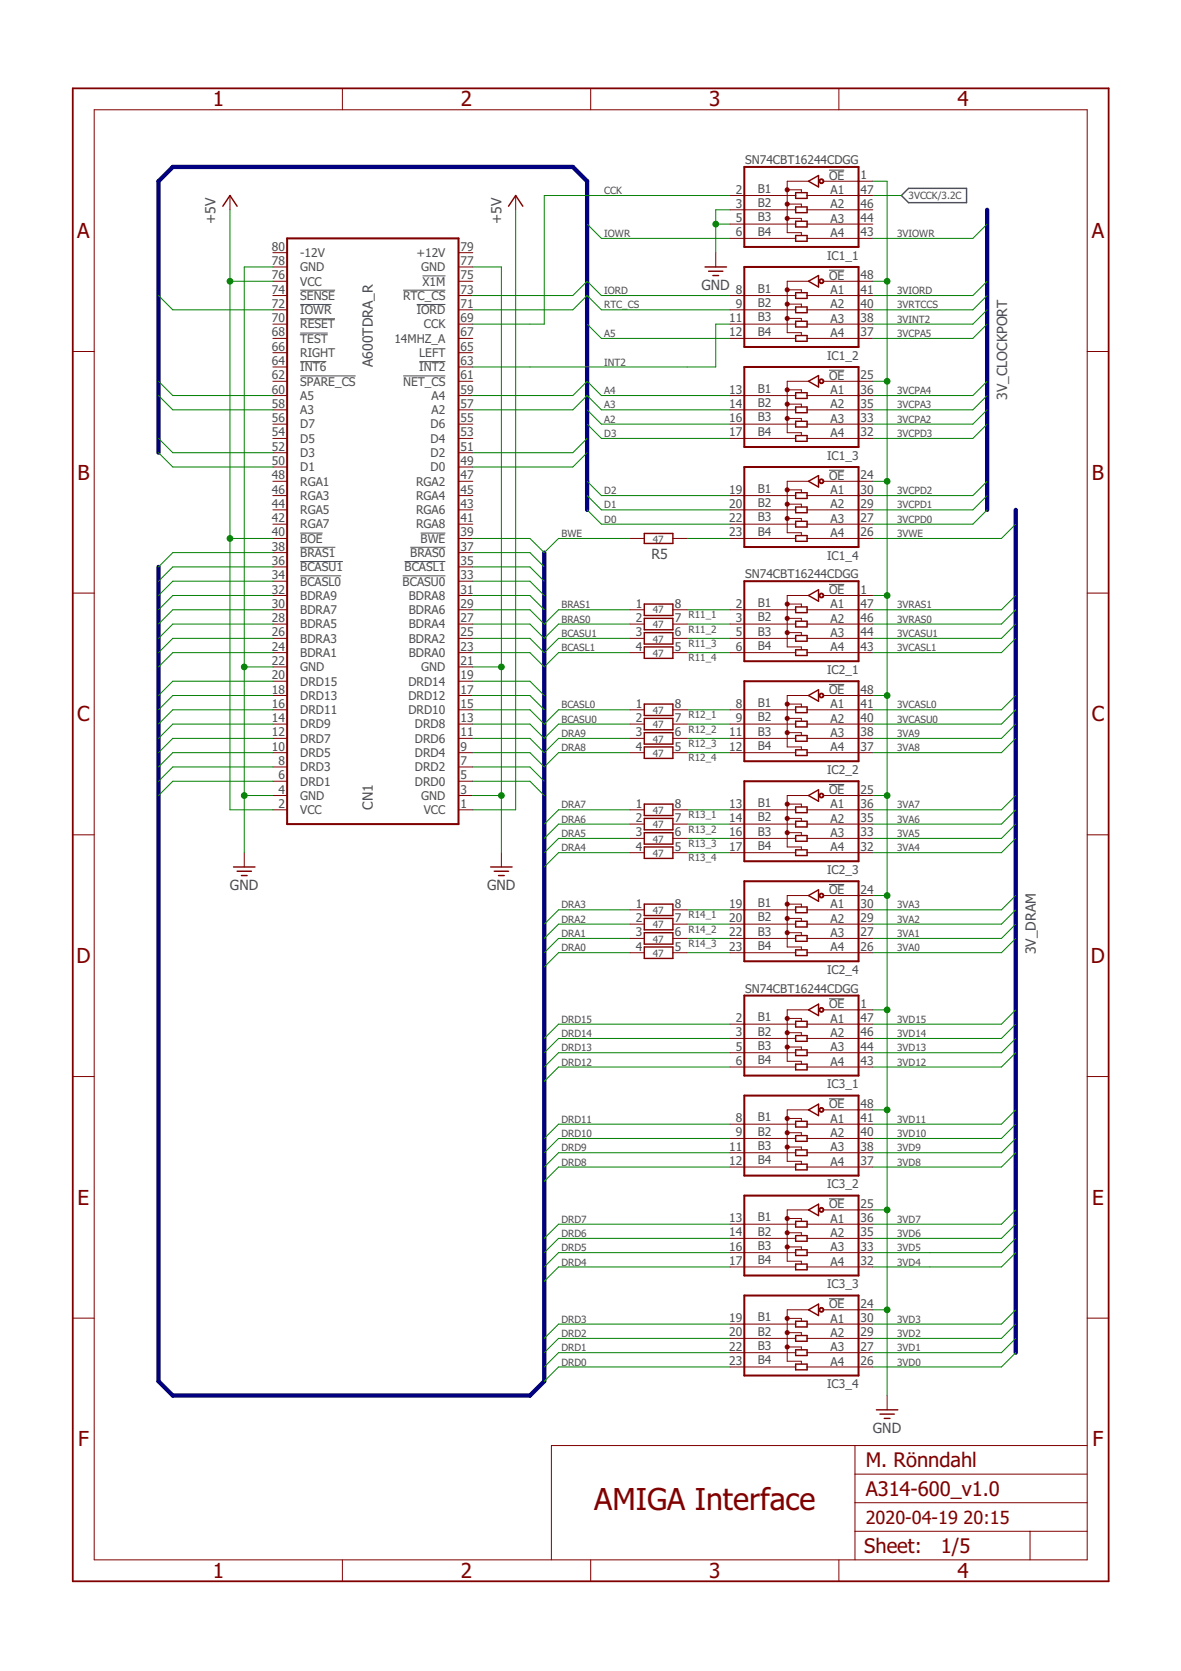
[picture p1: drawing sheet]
<svg xmlns="http://www.w3.org/2000/svg" width="210mm" height="297mm" viewBox="0 0 210 297" stroke-linecap="round" stroke-linejoin="round" font-family="sans-serif">
<defs><g id="words">
<text font-size="5.4" fill="#800000" x="105.6" y="268.4">AMIGA Interface</text>
<g font-size="3.7" fill="#800000">
<text x="37.8" y="18.9">1</text>
<text x="81.9" y="18.9">2</text>
<text x="126.1" y="18.9">3</text>
<text x="170.2" y="18.9">4</text>
<text x="13.7" y="42.3">A</text>
<text x="194" y="42.3">A</text>
<text x="13.8" y="85.3">B</text>
<text x="194.1" y="85.3">B</text>
<text x="13.7" y="128.2">C</text>
<text x="194" y="128.2">C</text>
<text x="13.6" y="171.2">D</text>
<text x="193.9" y="171.2">D</text>
<text x="13.8" y="214.1">E</text>
<text x="194.1" y="214.1">E</text>
<text x="13.9" y="257.1">F</text>
<text x="194.2" y="257.1">F</text>
<text x="37.8" y="280.5">1</text>
<text x="81.9" y="280.5">2</text>
<text x="126.1" y="280.5">3</text>
<text x="170.2" y="280.5">4</text>
</g>
<g font-size="3.6" fill="#800000">
<text x="153.9" y="260.8">M. Rönndahl</text>
<text x="153.9" y="265.9">A314-600_v1.0</text>
<text x="153.6" y="276.1">Sheet:</text>
<text x="167.2" y="276">1/5</text>
</g>
<g font-size="3.2" fill="#800000">
<text x="153.9" y="270.9">2020-04-19</text>
<text x="171.3" y="270.9">20:15</text>
</g>
<g font-size="2.5" fill="#505050">
<text x="38.3" y="39.8" transform="rotate(-90 38.3 39.8)">+5V</text>
<text x="89.1" y="39.8" transform="rotate(-90 89.1 39.8)">+5V</text>
<text x="124.7" y="51.5">GND</text>
<text x="66.3" y="65.2" transform="rotate(-90 66.3 65.2)">A600TDRA_R</text>
<text x="179" y="71.1" transform="rotate(-90 179 71.1)">3V_CLOCKPORT</text>
<text x="115.8" y="99.3">R5</text>
<text x="66.3" y="144" transform="rotate(-90 66.3 144)">CN1</text>
<text x="40.9" y="158.2">GND</text>
<text x="86.6" y="158.2">GND</text>
<text x="184.1" y="169.6" transform="rotate(-90 184.1 169.6)">3V_DRAM</text>
<text x="155.1" y="254.7">GND</text>
</g>
<g font-size="2.1" fill="#505050">
<text x="132.4" y="29.2">SN74CBT16244CDGG</text>
<text x="130.8" y="34.4">2</text>
<text x="134.7" y="34.2">B1</text>
<text x="147.3" y="32">OE</text>
<text x="147.6" y="34.5">A1</text>
<text x="153" y="31.9">1</text>
<text x="153" y="34.4">47</text>
<text x="130.8" y="36.9">3</text>
<text x="130.8" y="39.5">5</text>
<text x="134.7" y="36.8">B2</text>
<text x="134.7" y="39.3">B3</text>
<text x="134.7" y="41.9">B4</text>
<text x="147.6" y="37">A2</text>
<text x="147.6" y="39.6">A3</text>
<text x="153" y="36.9">46</text>
<text x="153" y="39.5">44</text>
<text x="48.3" y="47.1">78</text>
<text x="48.3" y="44.6">80</text>
<text x="53.4" y="45.7">-12V</text>
<text x="74" y="45.7">+12V</text>
<text x="81.9" y="47.1">77</text>
<text x="81.9" y="44.6">79</text>
<text x="130.8" y="42">6</text>
<text x="147" y="46.2">IC1_1</text>
<text x="147.6" y="42.1">A4</text>
<text x="153" y="42">43</text>
<text x="48.3" y="52.2">74</text>
<text x="48.3" y="49.6">76</text>
<text x="53.4" y="53.3">SENSE</text>
<text x="53.4" y="50.8">VCC</text>
<text x="53.4" y="48.2">GND</text>
<text x="71.6" y="53.3">RTC_CS</text>
<text x="74.9" y="48.2">GND</text>
<text x="75.1" y="50.8">X1M</text>
<text x="81.9" y="52.2">73</text>
<text x="81.9" y="49.6">75</text>
<text x="130.8" y="52.2">8</text>
<text x="134.7" y="52">B1</text>
<text x="147.3" y="49.7">OE</text>
<text x="147.6" y="52.3">A1</text>
<text x="153" y="49.6">48</text>
<text x="153" y="52.2">41</text>
<text x="48.3" y="59.8">68</text>
<text x="48.3" y="57.3">70</text>
<text x="48.3" y="54.7">72</text>
<text x="53.4" y="58.4">RESET</text>
<text x="53.4" y="55.8">IOWR</text>
<text x="74.1" y="55.8">IORD</text>
<text x="75.3" y="58.4">CCK</text>
<text x="81.9" y="59.8">67</text>
<text x="81.9" y="57.3">69</text>
<text x="81.9" y="54.7">71</text>
<text x="129.6" y="57.3">11</text>
<text x="129.6" y="59.8">12</text>
<text x="130.8" y="54.7">9</text>
<text x="134.7" y="54.6">B2</text>
<text x="134.7" y="57.1">B3</text>
<text x="134.7" y="59.6">B4</text>
<text x="147.6" y="54.8">A2</text>
<text x="147.6" y="57.4">A3</text>
<text x="147.6" y="59.9">A4</text>
<text x="153" y="54.7">40</text>
<text x="153" y="57.3">38</text>
<text x="153" y="59.8">37</text>
<text x="48.3" y="64.9">64</text>
<text x="48.3" y="62.3">66</text>
<text x="53.4" y="66">INT6</text>
<text x="53.4" y="63.5">RIGHT</text>
<text x="53.4" y="60.9">TEST</text>
<text x="70.1" y="60.9">14MHZ_A</text>
<text x="74.5" y="66">INT2</text>
<text x="74.5" y="63.5">LEFT</text>
<text x="81.9" y="64.9">63</text>
<text x="81.9" y="62.3">65</text>
<text x="147" y="64">IC1_2</text>
<text x="48.3" y="70">60</text>
<text x="48.3" y="67.4">62</text>
<text x="53.4" y="71.1">A5</text>
<text x="53.4" y="68.5">SPARE_CS</text>
<text x="71.6" y="68.5">NET_CS</text>
<text x="76.7" y="71.1">A4</text>
<text x="81.9" y="70">59</text>
<text x="81.9" y="67.4">61</text>
<text x="129.6" y="70">13</text>
<text x="134.7" y="69.8">B1</text>
<text x="147.3" y="67.5">OE</text>
<text x="147.6" y="70.1">A1</text>
<text x="153" y="67.4">25</text>
<text x="153" y="70">36</text>
<text x="48.3" y="77.6">54</text>
<text x="48.3" y="75">56</text>
<text x="48.3" y="72.5">58</text>
<text x="53.4" y="76.2">D7</text>
<text x="53.4" y="73.6">A3</text>
<text x="76.5" y="76.2">D6</text>
<text x="76.7" y="73.6">A2</text>
<text x="81.9" y="77.6">53</text>
<text x="81.9" y="75">55</text>
<text x="81.9" y="72.5">57</text>
<text x="129.6" y="72.5">14</text>
<text x="129.6" y="75">16</text>
<text x="129.6" y="77.6">17</text>
<text x="134.7" y="72.3">B2</text>
<text x="134.7" y="74.9">B3</text>
<text x="134.7" y="77.4">B4</text>
<text x="147.6" y="72.6">A2</text>
<text x="147.6" y="75.1">A3</text>
<text x="147.6" y="77.7">A4</text>
<text x="153" y="72.5">35</text>
<text x="153" y="75">33</text>
<text x="153" y="77.6">32</text>
<text x="48.3" y="82.7">50</text>
<text x="48.3" y="80.1">52</text>
<text x="53.4" y="83.8">D1</text>
<text x="53.4" y="81.2">D3</text>
<text x="53.4" y="78.7">D5</text>
<text x="76.5" y="83.8">D0</text>
<text x="76.5" y="81.2">D2</text>
<text x="76.5" y="78.7">D4</text>
<text x="81.9" y="82.7">49</text>
<text x="81.9" y="80.1">51</text>
<text x="147" y="81.7">IC1_3</text>
<text x="48.3" y="87.7">46</text>
<text x="48.3" y="85.2">48</text>
<text x="53.4" y="88.8">RGA3</text>
<text x="53.4" y="86.3">RGA1</text>
<text x="74" y="88.8">RGA4</text>
<text x="74" y="86.3">RGA2</text>
<text x="81.9" y="87.7">45</text>
<text x="81.9" y="85.2">47</text>
<text x="129.6" y="87.7">19</text>
<text x="134.7" y="87.6">B1</text>
<text x="147.3" y="85.3">OE</text>
<text x="147.6" y="87.8">A1</text>
<text x="153" y="85.2">24</text>
<text x="153" y="87.7">30</text>
<text x="48.3" y="95.3">40</text>
<text x="48.3" y="92.8">42</text>
<text x="48.3" y="90.3">44</text>
<text x="53.4" y="93.9">RGA7</text>
<text x="53.4" y="91.4">RGA5</text>
<text x="74" y="93.9">RGA8</text>
<text x="74" y="91.4">RGA6</text>
<text x="81.9" y="95.3">39</text>
<text x="81.9" y="92.8">41</text>
<text x="81.9" y="90.3">43</text>
<text x="129.6" y="90.3">20</text>
<text x="129.6" y="92.8">22</text>
<text x="129.6" y="95.3">23</text>
<text x="134.7" y="90.1">B2</text>
<text x="134.7" y="92.7">B3</text>
<text x="134.7" y="95.2">B4</text>
<text x="147.6" y="90.4">A2</text>
<text x="147.6" y="92.9">A3</text>
<text x="147.6" y="95.5">A4</text>
<text x="153" y="90.3">29</text>
<text x="153" y="92.8">27</text>
<text x="153" y="95.3">26</text>
<text x="48.3" y="100.4">36</text>
<text x="48.3" y="97.9">38</text>
<text x="53.4" y="101.5">BCASU1</text>
<text x="53.4" y="99">BRAS1</text>
<text x="53.4" y="96.5">BOE</text>
<text x="71.9" y="101.5">BCASL1</text>
<text x="72.9" y="99">BRAS0</text>
<text x="74.8" y="96.5">BWE</text>
<text x="81.9" y="100.4">35</text>
<text x="81.9" y="97.9">37</text>
<text x="147" y="99.5">IC1_4</text>
<text x="48.3" y="105.5">32</text>
<text x="48.3" y="103">34</text>
<text x="53.4" y="106.6">BDRA9</text>
<text x="53.4" y="104.1">BCASL0</text>
<text x="71.6" y="104.1">BCASU0</text>
<text x="72.6" y="106.6">BDRA8</text>
<text x="81.9" y="105.5">31</text>
<text x="81.9" y="103">33</text>
<text x="132.4" y="102.8">SN74CBT16244CDGG</text>
<text x="134.7" y="107.9">B1</text>
<text x="147.3" y="105.6">OE</text>
<text x="153" y="105.5">1</text>
<text x="48.3" y="113.1">26</text>
<text x="48.3" y="110.6">28</text>
<text x="48.3" y="108">30</text>
<text x="53.4" y="111.7">BDRA5</text>
<text x="53.4" y="109.2">BDRA7</text>
<text x="72.6" y="111.7">BDRA4</text>
<text x="72.6" y="109.2">BDRA6</text>
<text x="81.9" y="113.1">25</text>
<text x="81.9" y="110.6">27</text>
<text x="81.9" y="108">29</text>
<text x="113" y="108">1</text>
<text x="113" y="110.6">2</text>
<text x="113" y="113.1">3</text>
<text x="119.9" y="108">8</text>
<text x="119.9" y="110.6">7</text>
<text x="119.9" y="113.1">6</text>
<text x="130.8" y="108">2</text>
<text x="130.8" y="110.6">3</text>
<text x="130.8" y="113.1">5</text>
<text x="134.7" y="110.4">B2</text>
<text x="134.7" y="113">B3</text>
<text x="147.6" y="108.1">A1</text>
<text x="147.6" y="110.7">A2</text>
<text x="147.6" y="113.2">A3</text>
<text x="153" y="108">47</text>
<text x="153" y="110.6">46</text>
<text x="153" y="113.1">44</text>
<text x="48.3" y="118.2">22</text>
<text x="48.3" y="115.7">24</text>
<text x="53.4" y="119.3">GND</text>
<text x="53.4" y="116.8">BDRA1</text>
<text x="53.4" y="114.2">BDRA3</text>
<text x="72.6" y="116.8">BDRA0</text>
<text x="72.6" y="114.2">BDRA2</text>
<text x="74.9" y="119.3">GND</text>
<text x="81.9" y="118.2">21</text>
<text x="81.9" y="115.7">23</text>
<text x="113" y="115.7">4</text>
<text x="119.9" y="115.7">5</text>
<text x="130.8" y="115.7">6</text>
<text x="134.7" y="115.5">B4</text>
<text x="147" y="119.8">IC2_1</text>
<text x="147.6" y="115.8">A4</text>
<text x="153" y="115.7">43</text>
<text x="48.3" y="125.8">16</text>
<text x="48.3" y="123.3">18</text>
<text x="48.3" y="120.7">20</text>
<text x="53.4" y="124.4">DRD13</text>
<text x="53.4" y="121.9">DRD15</text>
<text x="72.6" y="124.4">DRD12</text>
<text x="72.6" y="121.9">DRD14</text>
<text x="81.9" y="125.8">15</text>
<text x="81.9" y="123.3">17</text>
<text x="81.9" y="120.7">19</text>
<text x="113" y="125.8">1</text>
<text x="119.9" y="125.8">8</text>
<text x="130.8" y="125.8">8</text>
<text x="134.7" y="125.7">B1</text>
<text x="147.3" y="123.4">OE</text>
<text x="147.6" y="125.9">A1</text>
<text x="153" y="123.3">48</text>
<text x="153" y="125.8">41</text>
<text x="48.3" y="130.9">12</text>
<text x="48.3" y="128.4">14</text>
<text x="53.4" y="129.5">DRD9</text>
<text x="53.4" y="126.9">DRD11</text>
<text x="72.6" y="126.9">DRD10</text>
<text x="73.7" y="129.5">DRD8</text>
<text x="81.9" y="130.9">11</text>
<text x="81.9" y="128.4">13</text>
<text x="113" y="128.4">2</text>
<text x="113" y="130.9">3</text>
<text x="119.9" y="128.4">7</text>
<text x="119.9" y="130.9">6</text>
<text x="129.6" y="130.9">11</text>
<text x="130.8" y="128.4">9</text>
<text x="134.7" y="128.2">B2</text>
<text x="134.7" y="130.8">B3</text>
<text x="147.6" y="128.5">A2</text>
<text x="147.6" y="131">A3</text>
<text x="153" y="128.4">40</text>
<text x="153" y="130.9">38</text>
<text x="48.3" y="133.4">10</text>
<text x="49.5" y="136">8</text>
<text x="53.4" y="137.1">DRD3</text>
<text x="53.4" y="134.6">DRD5</text>
<text x="53.4" y="132">DRD7</text>
<text x="73.7" y="137.1">DRD2</text>
<text x="73.7" y="134.6">DRD4</text>
<text x="73.7" y="132">DRD6</text>
<text x="81.9" y="136">7</text>
<text x="81.9" y="133.4">9</text>
<text x="113" y="133.4">4</text>
<text x="119.9" y="133.4">5</text>
<text x="129.6" y="133.4">12</text>
<text x="134.7" y="133.3">B4</text>
<text x="147" y="137.6">IC2_2</text>
<text x="147.6" y="133.5">A4</text>
<text x="153" y="133.4">37</text>
<text x="49.5" y="143.6">2</text>
<text x="49.5" y="141.1">4</text>
<text x="49.5" y="138.5">6</text>
<text x="53.4" y="142.2">GND</text>
<text x="53.4" y="139.6">DRD1</text>
<text x="73.7" y="139.6">DRD0</text>
<text x="74.9" y="142.2">GND</text>
<text x="81.9" y="143.6">1</text>
<text x="81.9" y="141.1">3</text>
<text x="81.9" y="138.5">5</text>
<text x="113" y="143.6">1</text>
<text x="119.9" y="143.6">8</text>
<text x="129.6" y="143.6">13</text>
<text x="134.7" y="143.4">B1</text>
<text x="147.3" y="141.2">OE</text>
<text x="147.6" y="143.7">A1</text>
<text x="153" y="141.1">25</text>
<text x="153" y="143.6">36</text>
<text x="53.4" y="144.7">VCC</text>
<text x="75.3" y="144.7">VCC</text>
<text x="113" y="146.1">2</text>
<text x="113" y="148.7">3</text>
<text x="119.9" y="146.1">7</text>
<text x="119.9" y="148.7">6</text>
<text x="129.6" y="146.1">14</text>
<text x="129.6" y="148.7">16</text>
<text x="134.7" y="146">B2</text>
<text x="134.7" y="148.5">B3</text>
<text x="147.6" y="146.2">A2</text>
<text x="147.6" y="148.8">A3</text>
<text x="153" y="146.1">35</text>
<text x="153" y="148.7">33</text>
<text x="113" y="151.2">4</text>
<text x="119.9" y="151.2">5</text>
<text x="129.6" y="151.2">17</text>
<text x="134.7" y="151.1">B4</text>
<text x="147" y="155.4">IC2_3</text>
<text x="147.6" y="151.3">A4</text>
<text x="153" y="151.2">32</text>
<text x="113" y="161.4">1</text>
<text x="119.9" y="161.4">8</text>
<text x="129.6" y="161.4">19</text>
<text x="134.7" y="161.2">B1</text>
<text x="147.3" y="158.9">OE</text>
<text x="147.6" y="161.5">A1</text>
<text x="153" y="158.8">24</text>
<text x="153" y="161.4">30</text>
<text x="113" y="163.9">2</text>
<text x="113" y="166.5">3</text>
<text x="119.9" y="163.9">7</text>
<text x="119.9" y="166.5">6</text>
<text x="129.6" y="163.9">20</text>
<text x="129.6" y="166.5">22</text>
<text x="134.7" y="163.8">B2</text>
<text x="134.7" y="166.3">B3</text>
<text x="147.6" y="164">A2</text>
<text x="147.6" y="166.6">A3</text>
<text x="153" y="163.9">29</text>
<text x="153" y="166.5">27</text>
<text x="113" y="169">4</text>
<text x="119.9" y="169">5</text>
<text x="129.6" y="169">23</text>
<text x="134.7" y="168.8">B4</text>
<text x="147" y="173.2">IC2_4</text>
<text x="147.6" y="169.1">A4</text>
<text x="153" y="169">26</text>
<text x="132.4" y="176.5">SN74CBT16244CDGG</text>
<text x="147.3" y="179.3">OE</text>
<text x="153" y="179.2">1</text>
<text x="130.8" y="181.7">2</text>
<text x="130.8" y="184.2">3</text>
<text x="134.7" y="181.5">B1</text>
<text x="134.7" y="184.1">B2</text>
<text x="147.6" y="181.8">A1</text>
<text x="147.6" y="184.3">A2</text>
<text x="153" y="181.7">47</text>
<text x="153" y="184.2">46</text>
<text x="130.8" y="186.8">5</text>
<text x="130.8" y="189.3">6</text>
<text x="134.7" y="186.6">B3</text>
<text x="134.7" y="189.2">B4</text>
<text x="147.6" y="186.9">A3</text>
<text x="147.6" y="189.4">A4</text>
<text x="153" y="186.8">44</text>
<text x="153" y="189.3">43</text>
<text x="147" y="193.5">IC3_1</text>
<text x="147.3" y="197">OE</text>
<text x="153" y="196.9">48</text>
<text x="130.8" y="199.5">8</text>
<text x="130.8" y="202">9</text>
<text x="134.7" y="199.3">B1</text>
<text x="134.7" y="201.9">B2</text>
<text x="147.6" y="199.6">A1</text>
<text x="147.6" y="202.1">A2</text>
<text x="153" y="199.5">41</text>
<text x="153" y="202">40</text>
<text x="129.6" y="204.6">11</text>
<text x="129.6" y="207.1">12</text>
<text x="134.7" y="204.4">B3</text>
<text x="134.7" y="206.9">B4</text>
<text x="147.6" y="204.7">A3</text>
<text x="147.6" y="207.2">A4</text>
<text x="153" y="204.6">38</text>
<text x="153" y="207.1">37</text>
<text x="147" y="211.3">IC3_2</text>
<text x="147.3" y="214.8">OE</text>
<text x="153" y="214.7">25</text>
<text x="129.6" y="217.2">13</text>
<text x="129.6" y="219.8">14</text>
<text x="134.7" y="217.1">B1</text>
<text x="134.7" y="219.6">B2</text>
<text x="147.6" y="217.4">A1</text>
<text x="147.6" y="219.9">A2</text>
<text x="153" y="217.2">36</text>
<text x="153" y="219.8">35</text>
<text x="129.6" y="222.3">16</text>
<text x="129.6" y="224.9">17</text>
<text x="134.7" y="222.2">B3</text>
<text x="134.7" y="224.7">B4</text>
<text x="147.6" y="222.4">A3</text>
<text x="147.6" y="225">A4</text>
<text x="153" y="222.3">33</text>
<text x="153" y="224.9">32</text>
<text x="147" y="229">IC3_3</text>
<text x="147.3" y="232.6">OE</text>
<text x="153" y="232.5">24</text>
<text x="129.6" y="235">19</text>
<text x="129.6" y="237.6">20</text>
<text x="134.7" y="234.9">B1</text>
<text x="134.7" y="237.4">B2</text>
<text x="134.7" y="240">B3</text>
<text x="147.6" y="235.1">A1</text>
<text x="147.6" y="237.7">A2</text>
<text x="153" y="235">30</text>
<text x="153" y="237.6">29</text>
<text x="129.6" y="240.1">22</text>
<text x="129.6" y="242.6">23</text>
<text x="134.7" y="242.5">B4</text>
<text x="147.6" y="240.2">A3</text>
<text x="147.6" y="242.7">A4</text>
<text x="153" y="240.1">27</text>
<text x="153" y="242.6">26</text>
<text x="147" y="246.8">IC3_4</text>
</g>
<g font-size="1.8" fill="#505050">
<text x="107.4" y="34.5">CCK</text>
<text x="161.5" y="35.4">3VCCK/3.2C</text>
<text x="107.4" y="42.1">IOWR</text>
<text x="159.5" y="42.1">3VIOWR</text>
<text x="107.4" y="52.3">IORD</text>
<text x="159.5" y="52.3">3VIORD</text>
<text x="107.4" y="59.9">A5</text>
<text x="107.4" y="54.8">RTC_CS</text>
<text x="159.5" y="59.9">3VCPA5</text>
<text x="159.5" y="57.4">3VINT2</text>
<text x="159.5" y="54.8">3VRTCCS</text>
<text x="107.4" y="65">INT2</text>
<text x="107.4" y="70.1">A4</text>
<text x="159.5" y="70.1">3VCPA4</text>
<text x="107.4" y="77.7">D3</text>
<text x="107.4" y="75.1">A2</text>
<text x="107.4" y="72.6">A3</text>
<text x="159.5" y="77.7">3VCPD3</text>
<text x="159.5" y="75.1">3VCPA2</text>
<text x="159.5" y="72.6">3VCPA3</text>
<text x="107.4" y="87.8">D2</text>
<text x="159.5" y="87.8">3VCPD2</text>
<text x="99.8" y="95.5">BWE</text>
<text x="107.4" y="92.9">D0</text>
<text x="107.4" y="90.4">D1</text>
<text x="159.5" y="95.5">3VWE</text>
<text x="159.5" y="92.9">3VCPD0</text>
<text x="159.5" y="90.4">3VCPD1</text>
<text x="116" y="96.5">47</text>
<text x="99.8" y="110.7">BRAS0</text>
<text x="99.8" y="108.1">BRAS1</text>
<text x="99.8" y="113.2">BCASU1</text>
<text x="116" y="108.9">47</text>
<text x="116" y="111.7">47</text>
<text x="122.4" y="109.9">R11_1</text>
<text x="122.4" y="112.5">R11_2</text>
<text x="159.5" y="113.2">3VCASU1</text>
<text x="159.5" y="110.7">3VRAS0</text>
<text x="159.5" y="108.1">3VRAS1</text>
<text x="99.8" y="115.8">BCASL1</text>
<text x="116" y="114.2">47</text>
<text x="116" y="116.8">47</text>
<text x="122.4" y="115">R11_3</text>
<text x="122.4" y="117.5">R11_4</text>
<text x="159.5" y="115.8">3VCASL1</text>
<text x="99.8" y="125.9">BCASL0</text>
<text x="159.5" y="125.9">3VCASL0</text>
<text x="99.8" y="131">DRA9</text>
<text x="99.8" y="128.5">BCASU0</text>
<text x="116" y="129.5">47</text>
<text x="116" y="126.9">47</text>
<text x="122.4" y="130.2">R12_2</text>
<text x="122.4" y="127.7">R12_1</text>
<text x="159.5" y="131">3VA9</text>
<text x="159.5" y="128.5">3VCASU0</text>
<text x="99.8" y="133.5">DRA8</text>
<text x="116" y="132">47</text>
<text x="116" y="134.6">47</text>
<text x="122.4" y="132.8">R12_3</text>
<text x="122.4" y="135.3">R12_4</text>
<text x="159.5" y="133.5">3VA8</text>
<text x="99.8" y="143.7">DRA7</text>
<text x="159.5" y="143.7">3VA7</text>
<text x="99.8" y="146.2">DRA6</text>
<text x="99.8" y="148.8">DRA5</text>
<text x="116" y="144.7">47</text>
<text x="116" y="147.3">47</text>
<text x="116" y="149.8">47</text>
<text x="122.4" y="145.5">R13_1</text>
<text x="122.4" y="148">R13_2</text>
<text x="159.5" y="148.8">3VA5</text>
<text x="159.5" y="146.2">3VA6</text>
<text x="99.8" y="151.3">DRA4</text>
<text x="116" y="152.3">47</text>
<text x="122.4" y="150.6">R13_3</text>
<text x="122.4" y="153.1">R13_4</text>
<text x="159.5" y="151.3">3VA4</text>
<text x="99.8" y="161.5">DRA3</text>
<text x="159.5" y="161.5">3VA3</text>
<text x="99.8" y="164">DRA2</text>
<text x="99.8" y="166.6">DRA1</text>
<text x="116" y="162.5">47</text>
<text x="116" y="165">47</text>
<text x="116" y="167.6">47</text>
<text x="122.4" y="163.3">R14_1</text>
<text x="122.4" y="165.8">R14_2</text>
<text x="159.5" y="166.6">3VA1</text>
<text x="159.5" y="164">3VA2</text>
<text x="99.8" y="169.1">DRA0</text>
<text x="116" y="170.1">47</text>
<text x="122.4" y="168.3">R14_3</text>
<text x="159.5" y="169.1">3VA0</text>
<text x="99.8" y="184.3">DRD14</text>
<text x="99.8" y="181.8">DRD15</text>
<text x="159.5" y="184.3">3VD14</text>
<text x="159.5" y="181.8">3VD15</text>
<text x="99.8" y="189.4">DRD12</text>
<text x="99.8" y="186.9">DRD13</text>
<text x="159.5" y="189.4">3VD12</text>
<text x="159.5" y="186.9">3VD13</text>
<text x="99.8" y="202.1">DRD10</text>
<text x="99.8" y="199.6">DRD11</text>
<text x="159.5" y="202.1">3VD10</text>
<text x="159.5" y="199.6">3VD11</text>
<text x="99.8" y="207.2">DRD8</text>
<text x="99.8" y="204.7">DRD9</text>
<text x="159.5" y="207.2">3VD8</text>
<text x="159.5" y="204.7">3VD9</text>
<text x="99.8" y="219.9">DRD6</text>
<text x="99.8" y="217.4">DRD7</text>
<text x="159.5" y="219.9">3VD6</text>
<text x="159.5" y="217.4">3VD7</text>
<text x="99.8" y="225">DRD4</text>
<text x="99.8" y="222.4">DRD5</text>
<text x="159.5" y="225">3VD4</text>
<text x="159.5" y="222.4">3VD5</text>
<text x="99.8" y="237.7">DRD2</text>
<text x="99.8" y="235.1">DRD3</text>
<text x="159.5" y="237.7">3VD2</text>
<text x="159.5" y="235.1">3VD3</text>
<text x="99.8" y="242.7">DRD0</text>
<text x="99.8" y="240.2">DRD1</text>
<text x="159.5" y="242.7">3VD0</text>
<text x="159.5" y="240.2">3VD1</text>
</g>
</g></defs>
<g fill="none" stroke="#505050" stroke-width=".18">
<path d="M147.3 30.2h2.8M53.4 59.2h4.9M53.4 56.7h6.1M53.4 54.1h5.5M53.4 51.6h6.2M71.6 51.6h7.6M74.1 54.1h5.1M75.1 49h4.1M147.3 48h2.8M53.4 66.8h9.8M53.4 64.3h4.6M71.6 66.8h7.6"/>
<path d="M74.5 64.3h4.7M147.3 65.8h2.8M53.4 99.8h7.6M53.4 97.3h6.2M53.4 94.8h3.9M71.9 99.8h7.3M72.9 97.3h6.3M74.8 94.8h4.4M147.3 83.6h2.8M53.4 102.4h7.2M71.6 102.4h7.6M147.3 103.9h2.8"/>
<path d="M147.3 121.7h2.8M147.3 139.4h2.8M147.3 157.2h2.8M147.3 177.5h2.8M147.3 195.3h2.8M147.3 213.1h2.8M147.3 230.9h2.8"/>
</g>
<path d="M160.2 34.8l1.3-1.3h10.3v2.5h-10.3z" fill="none" stroke="#505050" stroke-width=".25"/>
<g fill="none" stroke="#800000" stroke-width=".25">
<path d="M39.6 36.7l1.3-1.9 1.2 1.9M90.4 36.7l1.3-1.9 1.2 1.9M141.4 34.2h2v1.1h-2zM141.4 36.8h2v1h-2zM141.4 39.3h2v1h-2zM143.7 32.2l1.8-1v2zM125.3 47.5h3.8M125.9 48.2h2.6M126.7 49h1M141.4 41.9h2v1h-2zM141.4 52h2v1h-2zM141.4 54.6h2v1h-2z"/>
<path d="M141.4 57.1h2v1h-2zM141.4 59.6h2v1.1h-2zM143.7 50l1.8-1v2zM141.4 69.8h2v1h-2zM141.4 72.3h2v1.1h-2zM141.4 74.9h2v1h-2zM141.4 77.4h2v1h-2zM143.7 67.8l1.8-1v2zM114.5 94.8h5.1v1.8h-5.1zM141.4 87.6h2v1h-2zM141.4 90.1h2v1h-2zM141.4 92.7h2v1h-2z"/>
<path d="M141.4 95.2h2v1h-2zM143.7 85.6l1.8-1.1v2.1zM114.5 107.4h5.1v2h-5.1zM114.5 109.9h5.1v2.1h-5.1zM114.5 112.5h5.1v2h-5.1zM114.5 115h5.1v2h-5.1zM141.4 107.9h2v1h-2zM141.4 110.4h2v1h-2zM141.4 113h2v1h-2zM141.4 115.5h2v1h-2zM143.7 105.9l1.8-1.1v2.1zM114.5 125.2h5.1v2h-5.1z"/>
<path d="M114.5 127.7h5.1v2h-5.1zM114.5 130.2h5.1v2.1h-5.1zM114.5 132.8h5.1v2h-5.1zM141.4 125.7h2v1h-2zM141.4 128.2h2v1h-2zM141.4 130.7h2v1.1h-2zM141.4 133.3h2v1h-2zM143.7 123.6l1.8-1v2.1zM41.5 154.1h3.8M42.1 154.9h2.6M42.9 155.6h1M87.2 154.1h3.8"/>
<path d="M87.8 154.9h2.6M88.6 155.6h1M114.5 142.9h5.1v2.1h-5.1zM114.5 145.5h5.1v2h-5.1zM114.5 148h5.1v2.1h-5.1zM114.5 150.6h5.1v2h-5.1zM141.4 143.4h2v1.1h-2zM141.4 146h2v1h-2zM141.4 148.5h2v1h-2zM141.4 151.1h2v1h-2zM143.7 141.4l1.8-1v2zM143.7 159.2l1.8-1v2z"/>
<path d="M114.5 160.7h5.1v2.1h-5.1zM114.5 163.3h5.1v2h-5.1zM114.5 165.8h5.1v2h-5.1zM114.5 168.3h5.1v2.1h-5.1zM141.4 161.2h2v1h-2zM141.4 163.8h2v1h-2zM141.4 166.3h2v1h-2zM141.4 168.8h2v1.1h-2zM143.7 179.5l1.8-1v2zM141.4 181.5h2v1.1h-2zM141.4 184.1h2v1h-2zM141.4 186.6h2v1h-2z"/>
<path d="M141.4 189.2h2v1h-2zM141.4 199.3h2v1h-2zM143.7 197.3l1.8-1v2zM141.4 201.9h2v1h-2zM141.4 204.4h2v1h-2zM141.4 206.9h2v1.1h-2zM141.4 217.1h2v1h-2zM141.4 219.6h2v1h-2zM143.7 215.1l1.8-1v2zM141.4 222.2h2v1h-2zM141.4 224.7h2v1h-2zM141.4 234.9h2v1h-2z"/>
<path d="M141.4 237.4h2v1h-2zM141.4 239.9h2v1.1h-2zM143.7 232.8l1.8-1v2zM141.4 242.5h2v1h-2zM155.8 250.6h3.8M156.4 251.4h2.5M157.2 252.1h1"/>
</g>
<g fill="none" stroke="#800000" stroke-width=".18">
<path d="M16.7 19.5h176.5v257.8h-176.5zM60.9 15.7v3.8M105 15.7v3.8M149.1 15.7v3.8M40.9 34.8v2.5M91.7 34.8v2.5M129.8 34.8h11.6M129.8 37.3h11.6M129.8 39.8h11.6M139.9 33.7h2.5v.5M139.9 36.3h2.5v.5M139.9 38.8h2.5v.5"/>
<path d="M143.4 34.8h11.7M143.4 37.3h11.7M143.4 39.8h11.7M143.7 32.2h-3.8v9.2h2.5v.5M146.4 32.2h8.7M48.5 50h2.5M48.5 52.5h2.5M48.5 55.1h2.5M48.5 57.6h2.5M48.5 47.5h2.5M48.5 44.9h2.5M81.5 50h2.5"/>
<path d="M81.5 52.5h2.5M81.5 55.1h2.5M81.5 57.6h2.5M81.5 47.5h2.5M81.5 44.9h2.5M127.2 44.9v2.6M129.8 42.4h11.6M129.8 52.5h11.6M129.8 55.1h11.6M129.8 57.6h11.6M139.9 51.5h2.5v.5M139.9 54.1h2.5v.5"/>
<path d="M139.9 56.6h2.5v.5M143.4 42.4h11.7M143.4 52.5h11.7M143.4 55.1h11.7M143.4 57.6h11.7M143.7 50h-3.8v9.1h2.5v.5M146.4 50h8.7M12.9 62.5h3.8M48.5 60.2h2.5M48.5 67.8h2.5M48.5 70.3h2.5M48.5 72.9h2.5"/>
<path d="M48.5 75.4h2.5M48.5 77.9h2.5M48.5 65.2h2.5M48.5 62.7h2.5M81.5 60.2h2.5M81.5 67.8h2.5M81.5 70.3h2.5M81.5 72.9h2.5M81.5 75.4h2.5M81.5 77.9h2.5M81.5 65.2h2.5M81.5 62.7h2.5"/>
<path d="M129.8 60.2h11.6M129.8 70.3h11.6M129.8 72.9h11.6M129.8 75.4h11.6M129.8 77.9h11.6M139.9 69.3h2.5v.5M139.9 71.8h2.5v.5M139.9 74.4h2.5v.5M143.4 60.2h11.7M143.4 70.3h11.7M143.4 72.9h11.7M143.4 75.4h11.7"/>
<path d="M143.4 77.9h11.7M143.7 67.8h-3.8v9.1h2.5v.5M146.4 67.8h8.7M193.2 62.5h3.8M48.5 85.6h2.5M48.5 88.1h2.5M48.5 90.6h2.5M48.5 93.2h2.5M48.5 95.7h2.5M48.5 98.2h2.5M48.5 83h2.5M48.5 80.5h2.5"/>
<path d="M81.5 85.6h2.5M81.5 88.1h2.5M81.5 90.6h2.5M81.5 93.2h2.5M81.5 95.7h2.5M81.5 98.2h2.5M81.5 83h2.5M81.5 80.5h2.5M112 95.7h2.5M119.6 95.7h2.5M129.8 88.1h11.6M129.8 90.6h11.6"/>
<path d="M129.8 93.2h11.6M129.8 95.7h11.6M139.9 87.1h2.5v.5M139.9 89.6h2.5v.5M139.9 92.2h2.5v.5M143.4 88.1h11.7M143.4 90.6h11.7M143.4 93.2h11.7M143.4 95.7h11.7M143.7 85.6h-3.8v9.1h2.5v.5M146.4 85.6h8.7M12.9 105.4h3.8"/>
<path d="M48.5 105.9h2.5M48.5 108.4h2.5M48.5 110.9h2.5M48.5 113.5h2.5M48.5 116h2.5M48.5 118.6h2.5M48.5 103.3h2.5M48.5 100.8h2.5M81.5 105.9h2.5M81.5 108.4h2.5M81.5 110.9h2.5M81.5 113.5h2.5"/>
<path d="M81.5 116h2.5M81.5 118.6h2.5M81.5 103.3h2.5M81.5 100.8h2.5M112 108.4h2.5M112 110.9h2.5M112 113.5h2.5M112 116h2.5M119.6 108.4h2.5M119.6 110.9h2.5M119.6 113.5h2.5M119.6 116h2.5"/>
<path d="M129.8 108.4h11.6M129.8 110.9h11.6M129.8 113.5h11.6M129.8 116h11.6M139.9 107.4h2.5v.5M139.9 109.9h2.5v.5M139.9 112.5h2.5v.5M143.4 108.4h11.7M143.4 110.9h11.7M143.4 113.5h11.7M143.4 116h11.7M143.7 105.9h-3.8v9.1h2.5v.5"/>
<path d="M146.4 105.9h8.7M193.2 105.4h3.8M48.5 123.6h2.5M48.5 126.2h2.5M48.5 128.7h2.5M48.5 131.3h2.5M48.5 133.8h2.5M48.5 138.9h2.5M48.5 136.3h2.5M48.5 121.1h2.5M81.5 123.6h2.5M81.5 126.2h2.5"/>
<path d="M81.5 128.7h2.5M81.5 131.3h2.5M81.5 133.8h2.5M81.5 138.9h2.5M81.5 136.3h2.5M81.5 121.1h2.5M112 126.2h2.5M112 128.7h2.5M112 131.3h2.5M112 133.8h2.5M119.6 126.2h2.5M119.6 128.7h2.5"/>
<path d="M119.6 131.3h2.5M119.6 133.8h2.5M129.8 126.2h11.6M129.8 128.7h11.6M129.8 131.3h11.6M129.8 133.8h11.6M139.9 125.2h2.5v.5M139.9 127.7h2.5v.5M139.9 130.2h2.5v.5M143.4 126.2h11.7M143.4 128.7h11.7M143.4 131.3h11.7"/>
<path d="M143.4 133.8h11.7M143.7 123.6h-3.8v9.2h2.5v.5M146.4 123.6h8.7M12.9 148.4h3.8M43.4 151.6v2.5M48.5 141.4h2.5M48.5 144h2.5M81.5 141.4h2.5M81.5 144h2.5M89.1 151.6v2.5M112 144h2.5M112 146.5h2.5"/>
<path d="M112 149h2.5M112 151.6h2.5M119.6 144h2.5M119.6 146.5h2.5M119.6 149h2.5M119.6 151.6h2.5M129.8 144h11.6M129.8 146.5h11.6M129.8 149h11.6M129.8 151.6h11.6M139.9 142.9h2.5v.5M139.9 145.5h2.5v.5"/>
<path d="M139.9 148h2.5v.5M143.4 144h11.7M143.4 146.5h11.7M143.4 149h11.7M143.4 151.6h11.7M143.7 141.4h-3.8v9.2h2.5v.5M143.7 159.2h-3.8v9.1h2.5v.5M146.4 141.4h8.7M146.4 159.2h8.7M193.2 148.4h3.8M112 161.7h2.5M112 164.3h2.5"/>
<path d="M112 166.8h2.5M112 169.4h2.5M119.6 161.7h2.5M119.6 164.3h2.5M119.6 166.8h2.5M119.6 169.4h2.5M129.8 161.7h11.6M129.8 164.3h11.6M129.8 166.8h11.6M129.8 169.4h11.6M139.9 160.7h2.5v.5M139.9 163.3h2.5v.5"/>
<path d="M139.9 165.8h2.5v.5M143.4 161.7h11.7M143.4 164.3h11.7M143.4 166.8h11.7M143.4 169.4h11.7M143.7 179.5h-3.8v9.2h2.5v.5M146.4 179.5h8.7M12.9 191.4h3.8M129.8 182.1h11.6M129.8 184.6h11.6M129.8 187.1h11.6M129.8 189.7h11.6"/>
<path d="M129.8 199.8h11.6M139.9 181h2.5v.5M139.9 183.6h2.5v.5M139.9 186.1h2.5v.5M139.9 198.8h2.5v.5M143.4 182.1h11.7M143.4 184.6h11.7M143.4 187.1h11.7M143.4 189.7h11.7M143.4 199.8h11.7M143.7 197.3h-3.8v9.1h2.5v.5M146.4 197.3h8.7"/>
<path d="M193.2 191.4h3.8M129.8 202.4h11.6M129.8 204.9h11.6M129.8 207.5h11.6M129.8 217.6h11.6M139.9 201.4h2.5v.5M139.9 203.9h2.5v.5M139.9 216.6h2.5v.5M139.9 219.1h2.5v.5M143.4 202.4h11.7M143.4 204.9h11.7M143.4 207.5h11.7"/>
<path d="M143.4 217.6h11.7M143.7 215.1h-3.8v9.1h2.5v.5M146.4 215.1h8.7M12.9 234.3h3.8M129.8 220.1h11.6M129.8 222.7h11.6M129.8 225.2h11.6M129.8 235.4h11.6M129.8 237.9h11.6M139.9 221.7h2.5v.5M139.9 234.4h2.5v.5M139.9 236.9h2.5v.5"/>
<path d="M139.9 239.4h2.5v.5M143.4 220.1h11.7M143.4 222.7h11.7M143.4 225.2h11.7M143.4 235.4h11.7M143.4 237.9h11.7M143.7 232.8h-3.8v9.2h2.5v.5M146.4 232.8h8.7M193.2 234.3h3.8M129.8 240.5h11.6M129.8 243h11.6M143.4 240.5h11.7"/>
<path d="M143.4 243h11.7M152 257v20.3M157.7 248.1v2.5M193.2 257h-95.2v20.3M60.9 277.3v3.8M105 277.3v3.8M149.1 277.3v3.8M152 272.2h41.2M152 267.1h41.2M152 262h41.2M183.1 272.2v5.1"/>
</g>
<g fill="#800000" stroke="#800000" stroke-width=".18">
<path d="M145.7 31.9a.43 .43 0 0 1 .7 .1 .43 .43 0 0 1-.3 .6 .43 .43 0 0 1-.5-.4h.1a.28 .28 0 0 1 .4-.2 .28 .28 0 0 1 .1 .4 .28 .28 0 0 1-.5-.1v-.1h-.1z" fill-rule="evenodd"/>
<path d="M145.7 49.7a.43 .43 0 0 1 .7 .1 .43 .43 0 0 1-.3 .6 .43 .43 0 0 1-.5-.4h.1a.28 .28 0 0 1 .4-.2 .28 .28 0 0 1 .1 .4 .28 .28 0 0 1-.5-.1v-.1h-.1z" fill-rule="evenodd"/>
<path d="M145.7 67.4a.43 .43 0 0 1 .7 .2 .43 .43 0 0 1-.3 .6 .43 .43 0 0 1-.5-.4h.1a.28 .28 0 0 1 .4-.3 .28 .28 0 0 1 .1 .5 .28 .28 0 0 1-.5-.1v-.1h-.1z" fill-rule="evenodd"/>
<path d="M145.7 85.2a.43 .43 0 0 1 .7 .2 .43 .43 0 0 1-.3 .6 .43 .43 0 0 1-.5-.4h.1a.28 .28 0 0 1 .4-.3 .28 .28 0 0 1 .1 .5 .28 .28 0 0 1-.5-.1l-.1-.1z" fill-rule="evenodd"/>
<path d="M145.7 105.5a.43 .43 0 0 1 .7 .2 .43 .43 0 0 1-.3 .6 .43 .43 0 0 1-.5-.4h.1a.28 .28 0 0 1 .4-.3 .28 .28 0 0 1 .1 .5 .28 .28 0 0 1-.5-.1v-.1h-.1z" fill-rule="evenodd"/>
<path d="M145.7 123.3a.43 .43 0 0 1 .7 .2 .43 .43 0 0 1-.3 .6 .43 .43 0 0 1-.5-.5h.1a.28 .28 0 0 1 .4-.2 .28 .28 0 0 1 .1 .5 .28 .28 0 0 1-.5-.1v-.2h-.1z" fill-rule="evenodd"/>
<path d="M145.7 141.1a.43 .43 0 0 1 .7 .1 .43 .43 0 0 1-.3 .6 .43 .43 0 0 1-.5-.4h.1a.28 .28 0 0 1 .4-.2 .28 .28 0 0 1 .1 .4 .28 .28 0 0 1-.5-.1v-.1h-.1z" fill-rule="evenodd"/>
<path d="M145.7 158.9a.43 .43 0 0 1 .7 .1 .43 .43 0 0 1-.3 .6 .43 .43 0 0 1-.5-.4h.1a.28 .28 0 0 1 .4-.2 .28 .28 0 0 1 .1 .4 .28 .28 0 0 1-.5-.1v-.1h-.1z" fill-rule="evenodd"/>
<path d="M145.7 179.2a.43 .43 0 0 1 .7 .1 .43 .43 0 0 1-.3 .6 .43 .43 0 0 1-.5-.4h.1a.28 .28 0 0 1 .4-.2 .28 .28 0 0 1 .1 .4 .28 .28 0 0 1-.5-.1v-.1h-.1z" fill-rule="evenodd"/>
<path d="M145.7 197a.43 .43 0 0 1 .7 .1 .43 .43 0 0 1-.3 .6 .43 .43 0 0 1-.5-.4h.1a.28 .28 0 0 1 .4-.3 .28 .28 0 0 1 .1 .5 .28 .28 0 0 1-.5-.1l-.1-.1z" fill-rule="evenodd"/>
<path d="M145.7 214.7a.43 .43 0 0 1 .7 .2 .43 .43 0 0 1-.3 .6 .43 .43 0 0 1-.5-.4h.1a.28 .28 0 0 1 .4-.3 .28 .28 0 0 1 .1 .5 .28 .28 0 0 1-.5-.1l-.1-.1z" fill-rule="evenodd"/>
<path d="M145.7 232.5a.43 .43 0 0 1 .7 .2 .43 .43 0 0 1-.3 .6 .43 .43 0 0 1-.5-.5h.1a.28 .28 0 0 1 .4-.2 .28 .28 0 0 1 .1 .5 .28 .28 0 0 1-.5-.1v-.2h-.1z" fill-rule="evenodd"/>
<circle cx="139.9" cy="33.7" r=".36"/>
<circle cx="139.9" cy="36.3" r=".36"/>
<circle cx="139.9" cy="38.8" r=".36"/>
<circle cx="139.9" cy="51.5" r=".36"/>
<circle cx="139.9" cy="54.1" r=".36"/>
<circle cx="139.9" cy="56.6" r=".36"/>
<circle cx="139.9" cy="69.3" r=".36"/>
<circle cx="139.9" cy="71.8" r=".36"/>
<circle cx="139.9" cy="74.4" r=".36"/>
<circle cx="139.9" cy="87.1" r=".36"/>
<circle cx="139.9" cy="89.6" r=".36"/>
<circle cx="139.9" cy="92.2" r=".36"/>
<circle cx="139.9" cy="107.4" r=".36"/>
<circle cx="139.9" cy="109.9" r=".36"/>
<circle cx="139.9" cy="112.5" r=".36"/>
<circle cx="139.9" cy="125.2" r=".36"/>
<circle cx="139.9" cy="127.7" r=".36"/>
<circle cx="139.9" cy="130.2" r=".36"/>
<circle cx="139.9" cy="142.9" r=".36"/>
<circle cx="139.9" cy="145.5" r=".36"/>
<circle cx="139.9" cy="148" r=".36"/>
<circle cx="139.9" cy="160.7" r=".36"/>
<circle cx="139.9" cy="163.3" r=".36"/>
<circle cx="139.9" cy="165.8" r=".36"/>
<circle cx="139.9" cy="181" r=".36"/>
<circle cx="139.9" cy="183.6" r=".36"/>
<circle cx="139.9" cy="186.1" r=".36"/>
<circle cx="139.9" cy="198.8" r=".36"/>
<circle cx="139.9" cy="201.4" r=".36"/>
<circle cx="139.9" cy="203.9" r=".36"/>
<circle cx="139.9" cy="216.6" r=".36"/>
<circle cx="139.9" cy="219.1" r=".36"/>
<circle cx="139.9" cy="221.7" r=".36"/>
<circle cx="139.9" cy="234.4" r=".36"/>
<circle cx="139.9" cy="236.9" r=".36"/>
<circle cx="139.9" cy="239.4" r=".36"/>
</g>
<g fill="none" stroke="#800000" stroke-width=".36">
<path d="M132.3 29.7h20.3v14.2h-20.3zM51 42.4h30.5v104.1h-30.5zM132.3 47.5h20.3v14.2h-20.3zM132.3 65.2h20.3v14.3h-20.3zM132.3 83h20.3v14.2h-20.3zM132.3 103.3h20.3v14.2h-20.3zM132.3 121.1h20.3v14.2h-20.3zM132.3 138.9h20.3v14.2h-20.3zM132.3 156.7h20.3v14.2h-20.3zM132.3 177h20.3v14.2h-20.3zM132.3 194.8h20.3v14.2h-20.3zM132.3 212.5h20.3v14.2h-20.3z"/>
<path d="M132.3 230.3h20.3v14.2h-20.3z"/>
</g>
<path d="M12.9 15.7h184.1v265.4h-184.1z" fill="none" stroke="#800000" stroke-width=".32"/>
<path d="M175.5 37.3v53.3M28.2 80.5v-48.3l2.5-2.5h71.1l2.6 2.5v58.4M96.7 98.2v147.3l-2.5 2.6h-63.5l-2.5-2.6v-144.7M180.5 90.6v149.9" fill="none" stroke="#000080" stroke-width=".76"/>
<g fill="none" stroke="#008000" stroke-width=".18">
<path d="M40.9 37.3v106.7h7.6M91.7 37.3v106.7h-7.7M104.4 39.8l2.5 2.6h22.9M127.2 39.8h2.6M129.8 37.3h-2.6v7.6M129.8 34.8h-33.1v22.8h-12.7M155.1 32.2h2.6v215.9M155.1 34.8h5.1M175.5 39.8l-2.6 2.6h-17.8M28.2 52.5l2.5 2.6h17.8M40.9 50h7.6M48.5 47.5h-5.1v104.1"/>
<path d="M84 47.5h5.1v104.1M84 52.5h17.8l2.6-2.5 2.5 2.5h22.9M84 55.1h17.8l2.6-2.6 2.5 2.6h22.9M104.4 57.6l2.5 2.6h22.9M129.8 57.6h-2.6v7.6h-43.2M155.1 50h2.6M175.5 57.6l-2.6 2.6h-17.8M175.5 52.5l-2.6 2.6h-17.8M175.5 50l-2.6 2.5h-17.8M175.5 55.1l-2.6 2.5h-17.8M28.2 77.9l2.5 2.6h17.8M28.2 70.3l2.5 2.6h17.8"/>
<path d="M28.2 67.8l2.5 2.5h17.8M84 72.9h17.8l2.6-2.6 2.5 2.6h22.9M84 70.3h17.8l2.6-2.5 2.5 2.5h22.9M104.4 77.9l-2.6 2.6h-17.8M104.4 75.4l2.5 2.5h22.9M104.4 72.9l2.5 2.5h22.9M155.1 67.8h2.6M175.5 75.4l-2.6 2.5h-17.8M175.5 70.3l-2.6 2.6h-17.8M175.5 72.9l-2.6 2.5h-17.8M175.5 67.8l-2.6 2.5h-17.8M28.2 80.5l2.5 2.5h17.8"/>
<path d="M40.9 95.7h7.6M48.5 98.2h-17.8l-2.5 2.6M84 98.2h10.2l2.5 2.6M84 95.7h10.2l2.5 2.5 2.6-2.5h12.7M104.4 80.5l-2.6 2.5h-17.8M104.4 90.6l2.5 2.6h22.9M104.4 85.6l2.5 2.5h22.9M104.4 88.1l2.5 2.5h22.9M122.1 95.7h7.7M155.1 85.6h2.6M175.5 90.6l-2.6 2.6h-17.8M175.5 85.6l-2.6 2.5h-17.8"/>
<path d="M175.5 88.1l-2.6 2.5h-17.8M180.5 93.2l-2.5 2.5h-22.9M43.4 118.6h5.1M48.5 105.9h-17.8l-2.5 2.5M48.5 108.4h-17.8l-2.5 2.5M48.5 110.9h-17.8l-2.5 2.6M48.5 113.5h-17.8l-2.5 2.5M48.5 116h-17.8l-2.5 2.6M48.5 103.3h-17.8l-2.5 2.6M48.5 100.8h-17.8l-2.5 2.5M84 105.9h10.2l2.5 2.5M84 118.6h5.1"/>
<path d="M84 108.4h10.2l2.5 2.5 2.6-2.5h12.7M84 110.9h10.2l2.5 2.6 2.6-2.6h12.7M84 113.5h10.2l2.5 2.5 2.6-2.5h12.7M84 116h10.2l2.5 2.6 2.6-2.6h12.7M84 103.3h10.2l2.5 2.6M84 100.8h10.2l2.5 2.5M122.1 108.4h7.7M122.1 110.9h7.7M122.1 113.5h7.7M122.1 116h7.7M155.1 105.9h2.6M180.5 108.4l-2.5 2.5h-22.9"/>
<path d="M180.5 105.9l-2.5 2.5h-22.9M180.5 110.9l-2.5 2.6h-22.9M180.5 113.5l-2.5 2.5h-22.9M48.5 123.6h-17.8l-2.5 2.6M48.5 121.1h-17.8l-2.5 2.5M48.5 126.2h-17.8l-2.5 2.5M48.5 128.7h-17.8l-2.5 2.6M48.5 131.3h-17.8l-2.5 2.5M48.5 133.8h-17.8l-2.5 2.5M48.5 136.3h-17.8l-2.5 2.6M48.5 138.9h-17.8l-2.5 2.5M84 123.6h10.2l2.5 2.6"/>
<path d="M84 121.1h10.2l2.5 2.5M84 126.2h10.2l2.5 2.5 2.6-2.5h12.7M84 128.7h10.2l2.5 2.6 2.6-2.6h12.7M84 131.3h10.2l2.5 2.5 2.6-2.5h12.7M84 133.8h10.2l2.5 2.5 2.6-2.5h12.7M84 136.3h10.2l2.5 2.6M84 138.9h10.2l2.5 2.5M122.1 126.2h7.7M122.1 128.7h7.7M122.1 131.3h7.7M122.1 133.8h7.7M155.1 123.6h2.6"/>
<path d="M180.5 123.6l-2.5 2.6h-22.9M180.5 126.2l-2.5 2.5h-22.9M180.5 128.7l-2.5 2.6h-22.9M180.5 131.3l-2.5 2.5h-22.9M43.4 141.4h5.1M84 141.4h5.1M112 146.5h-12.7l-2.6 2.5M112 151.6h-12.7l-2.6 2.5M112 144h-12.7l-2.6 2.5M112 149h-12.7l-2.6 2.6M122.1 146.5h7.7M122.1 151.6h7.7"/>
<path d="M122.1 144h7.7M122.1 149h7.7M155.1 141.4h2.6M155.1 159.2h2.6M180.5 159.2l-2.5 2.5h-22.9M180.5 144l-2.5 2.5h-22.9M180.5 149l-2.5 2.6h-22.9M180.5 141.4l-2.5 2.6h-22.9M180.5 146.5l-2.5 2.5h-22.9M112 164.3h-12.7l-2.6 2.5M112 169.4h-12.7l-2.6 2.5M112 161.7h-12.7l-2.6 2.6"/>
<path d="M112 166.8h-12.7l-2.6 2.6M122.1 164.3h7.7M122.1 169.4h7.7M122.1 161.7h7.7M122.1 166.8h7.7M155.1 179.5h2.6M180.5 179.5l-2.5 2.6h-22.9M180.5 161.7l-2.5 2.6h-22.9M180.5 166.8l-2.5 2.6h-22.9M180.5 164.3l-2.5 2.5h-22.9M129.8 184.6h-30.5l-2.6 2.5M129.8 189.7h-30.5l-2.6 2.5"/>
<path d="M129.8 199.8h-30.5l-2.6 2.6M129.8 187.1h-30.5l-2.6 2.6M129.8 182.1h-30.5l-2.6 2.5M155.1 197.3h2.6M180.5 182.1l-2.5 2.5h-22.9M180.5 187.1l-2.5 2.6h-22.9M180.5 199.8l-2.5 2.6h-22.9M180.5 197.3l-2.5 2.5h-22.9M180.5 184.6l-2.5 2.5h-22.9M129.8 202.4h-30.5l-2.6 2.5M129.8 207.5h-30.5l-2.6 2.5M129.8 217.6h-30.5l-2.6 2.5"/>
<path d="M129.8 204.9h-30.5l-2.6 2.6M155.1 215.1h2.6M180.5 204.9l-2.5 2.6h-22.9M180.5 217.6l-2.5 2.5h-22.9M180.5 215.1l-2.5 2.5h-22.9M180.5 202.4l-2.5 2.5h-22.9M129.8 220.1h-30.5l-2.6 2.6M129.8 225.2h-30.5l-2.6 2.6M129.8 237.9h-30.5l-2.6 2.6M129.8 235.4h-30.5l-2.6 2.5M129.8 222.7h-30.5l-2.6 2.5M155.1 232.8h2.6"/>
<path d="M180.5 222.7l-2.5 2.5h-22.9M180.5 235.4l-2.5 2.5h-22.9M180.5 237.9l-2.5 2.6h-22.9M180.5 232.8l-2.5 2.6h-22.9M180.5 220.1l-2.5 2.6h-22.9M129.8 243h-30.5l-2.6 2.5M129.8 240.5h-30.5l-2.6 2.5M180.5 240.5l-2.5 2.5h-22.9"/>
</g>
<g fill="#008000" stroke="#008000" stroke-width=".18">
<circle cx="157.7" cy="215.1" r=".51"/>
<circle cx="157.7" cy="197.3" r=".51"/>
<circle cx="157.7" cy="50" r=".51"/>
<circle cx="157.7" cy="67.8" r=".51"/>
<circle cx="157.7" cy="123.6" r=".51"/>
<circle cx="157.7" cy="141.4" r=".51"/>
<circle cx="157.7" cy="105.9" r=".51"/>
<circle cx="157.7" cy="85.6" r=".51"/>
<circle cx="157.7" cy="179.5" r=".51"/>
<circle cx="157.7" cy="159.2" r=".51"/>
<circle cx="157.7" cy="232.8" r=".51"/>
<circle cx="89.1" cy="141.4" r=".51"/>
<circle cx="89.1" cy="118.6" r=".51"/>
<circle cx="43.4" cy="141.4" r=".51"/>
<circle cx="43.4" cy="118.6" r=".51"/>
<circle cx="127.2" cy="39.8" r=".51"/>
<circle cx="40.9" cy="50" r=".51"/>
<circle cx="40.9" cy="95.7" r=".51"/>
</g>
<use href="#words"/>
</svg>
